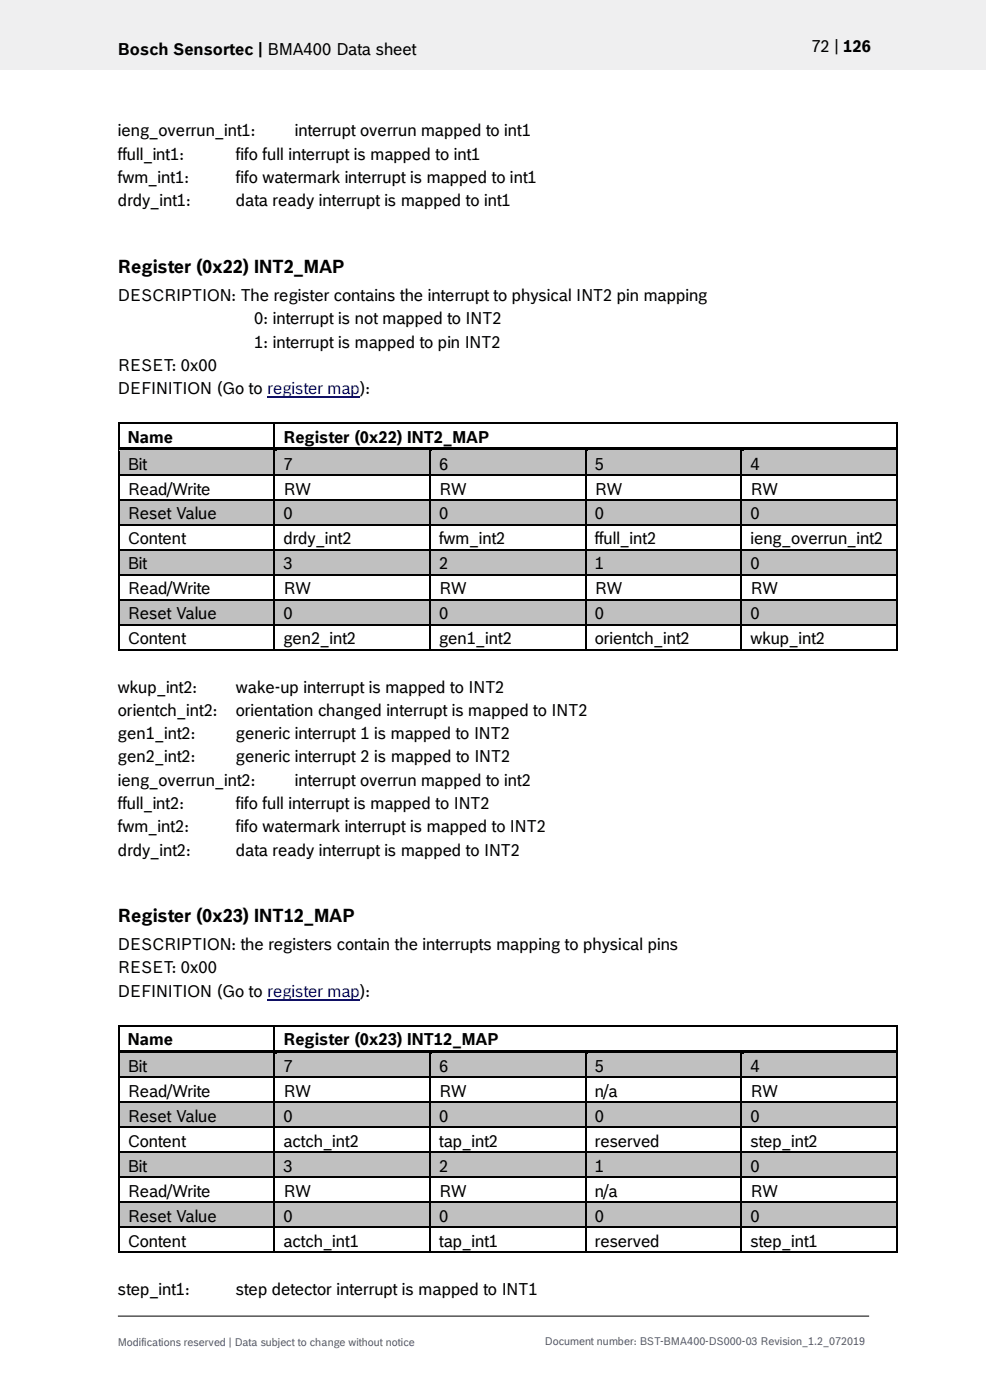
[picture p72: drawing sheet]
<svg xmlns="http://www.w3.org/2000/svg" width="210mm" height="297mm" viewBox="0 0 210 297" stroke-linecap="round" stroke-linejoin="round" font-family="sans-serif">
<defs><g id="words">
<g font-size="3.9">
<text x="25" y="57.9">Register (0x22) INT2_MAP</text>
<text x="25" y="195.6">Register (0x23) INT12_MAP</text>
</g>
<g font-size="3.5">
<text x="25" y="11.6">Bosch Sensortec | BMA400 Data sheet</text>
<text x="172.1" y="11">72 | 126</text>
<text x="25" y="29">ieng_overrun_int1:</text>
<text x="62.5" y="29">interrupt overrun mapped to int1</text>
<text x="25" y="33.9">ffull_int1:</text>
<text x="50" y="33.9">fifo full interrupt is mapped to int1</text>
<text x="25" y="38.9">fwm_int1:</text>
<text x="50" y="38.9">fifo watermark interrupt is mapped to int1</text>
<text x="25" y="43.8">drdy_int1:</text>
<text x="50" y="43.8">data ready interrupt is mapped to int1</text>
<text x="25" y="63.9">DESCRIPTION: The register contains the interrupt to physical INT2 pin mapping</text>
<text x="53.9" y="68.8">0: interrupt is not mapped to INT2</text>
<text x="53.9" y="73.8">1: interrupt is mapped to pin INT2</text>
<text x="25" y="78.7">RESET: 0x00</text>
<text x="25" y="83.7">DEFINITION (Go to register map):</text>
<text x="27.1" y="93.9">Name</text>
<text x="60.1" y="93.9">Register (0x22) INT2_MAP</text>
<text x="27.1" y="99.6">Bit</text>
<text x="60.1" y="99.6">7</text>
<text x="93.2" y="99.6">6</text>
<text x="126.2" y="99.6">5</text>
<text x="159.2" y="99.6">4</text>
<text x="27.1" y="104.9">Read/Write</text>
<text x="60.1" y="104.9">RW</text>
<text x="93.2" y="104.9">RW</text>
<text x="126.2" y="104.9">RW</text>
<text x="159.2" y="104.9">RW</text>
<text x="27.1" y="110.2">Reset Value</text>
<text x="60.1" y="110.2">0</text>
<text x="93.2" y="110.2">0</text>
<text x="126.2" y="110.2">0</text>
<text x="159.2" y="110.2">0</text>
<text x="27.1" y="115.5">Content</text>
<text x="60.1" y="115.5">drdy_int2</text>
<text x="93.2" y="115.5">fwm_int2</text>
<text x="126.2" y="115.5">ffull_int2</text>
<text x="159.2" y="115.5">ieng_overrun_int2</text>
<text x="27.1" y="120.8">Bit</text>
<text x="60.1" y="120.8">3</text>
<text x="93.2" y="120.8">2</text>
<text x="126.2" y="120.8">1</text>
<text x="159.2" y="120.8">0</text>
<text x="27.1" y="126.1">Read/Write</text>
<text x="27.1" y="131.4">Reset Value</text>
<text x="60.1" y="126.1">RW</text>
<text x="60.1" y="131.4">0</text>
<text x="93.2" y="126.1">RW</text>
<text x="93.2" y="131.4">0</text>
<text x="126.2" y="126.1">RW</text>
<text x="126.2" y="131.4">0</text>
<text x="159.2" y="126.1">RW</text>
<text x="159.2" y="131.4">0</text>
<text x="27.1" y="136.7">Content</text>
<text x="60.1" y="136.7">gen2_int2</text>
<text x="93.2" y="136.7">gen1_int2</text>
<text x="126.2" y="136.7">orientch_int2</text>
<text x="159.2" y="136.7">wkup_int2</text>
<text x="25" y="146.9">wkup_int2:</text>
<text x="50" y="146.9">wake-up interrupt is mapped to INT2</text>
<text x="25" y="151.9">orientch_int2:</text>
<text x="50" y="151.9">orientation changed interrupt is mapped to INT2</text>
<text x="25" y="156.8">gen1_int2:</text>
<text x="25" y="161.7">gen2_int2:</text>
<text x="50" y="156.8">generic interrupt 1 is mapped to INT2</text>
<text x="50" y="161.7">generic interrupt 2 is mapped to INT2</text>
<text x="25" y="166.7">ieng_overrun_int2:</text>
<text x="62.5" y="166.7">interrupt overrun mapped to int2</text>
<text x="25" y="171.6">ffull_int2:</text>
<text x="50" y="171.6">fifo full interrupt is mapped to INT2</text>
<text x="25" y="176.6">fwm_int2:</text>
<text x="50" y="176.6">fifo watermark interrupt is mapped to INT2</text>
<text x="25" y="181.5">drdy_int2:</text>
<text x="50" y="181.5">data ready interrupt is mapped to INT2</text>
<text x="25" y="201.6">DESCRIPTION: the registers contain the interrupts mapping to physical pins</text>
<text x="25" y="206.5">RESET: 0x00</text>
<text x="25" y="211.5">DEFINITION (Go to register map):</text>
<text x="27.1" y="221.7">Name</text>
<text x="60.1" y="221.7">Register (0x23) INT12_MAP</text>
<text x="27.1" y="227.4">Bit</text>
<text x="60.1" y="227.4">7</text>
<text x="93.2" y="227.4">6</text>
<text x="126.2" y="227.4">5</text>
<text x="159.2" y="227.4">4</text>
<text x="27.1" y="232.7">Read/Write</text>
<text x="60.1" y="232.7">RW</text>
<text x="93.2" y="232.7">RW</text>
<text x="126.2" y="232.7">n/a</text>
<text x="159.2" y="232.7">RW</text>
<text x="27.1" y="238">Reset Value</text>
<text x="60.1" y="238">0</text>
<text x="93.2" y="238">0</text>
<text x="126.2" y="238">0</text>
<text x="159.2" y="238">0</text>
<text x="27.1" y="243.3">Content</text>
<text x="60.1" y="243.3">actch_int2</text>
<text x="93.2" y="243.3">tap_int2</text>
<text x="126.2" y="243.3">reserved</text>
<text x="159.2" y="243.3">step_int2</text>
<text x="27.1" y="248.6">Bit</text>
<text x="60.1" y="248.6">3</text>
<text x="93.2" y="248.6">2</text>
<text x="126.2" y="248.6">1</text>
<text x="159.2" y="248.6">0</text>
<text x="27.1" y="253.9">Read/Write</text>
<text x="60.1" y="253.9">RW</text>
<text x="93.2" y="253.9">RW</text>
<text x="126.2" y="253.9">n/a</text>
<text x="159.2" y="253.9">RW</text>
<text x="27.1" y="259.2">Reset Value</text>
<text x="60.1" y="259.2">0</text>
<text x="93.2" y="259.2">0</text>
<text x="126.2" y="259.2">0</text>
<text x="159.2" y="259.2">0</text>
<text x="27.1" y="264.5">Content</text>
<text x="60.1" y="264.5">actch_int1</text>
<text x="93.2" y="264.5">tap_int1</text>
<text x="126.2" y="264.5">reserved</text>
<text x="159.2" y="264.5">step_int1</text>
<text x="25" y="274.7">step_int1:</text>
<text x="50" y="274.7">step detector interrupt is mapped to INT1</text>
</g>
<g font-size="2.3" fill="#535f6b">
<text x="25" y="285.5">Modifications reserved | Data subject to change without notice</text>
<text x="115.6" y="285.3">Document number: BST-BMA400-DS000-03 Revision_1.2_072019</text>
</g>
</g></defs>
<path d="M-.1 0h209.2v14.8h-209.2z" fill-rule="evenodd" fill="#efeff0"/>
<path d="M25 279.2h159.4" fill="none" stroke="#000" stroke-width=".21"/>
<path d="M56.7 84.3h19.7" fill="none" stroke="#00f" stroke-width=".25"/>
<g fill="#000">
<path d="M25 89.6h.4v.3h-.4z" fill-rule="evenodd"/>
<path d="M25 89.6h.4v.3h-.4z" fill-rule="evenodd"/>
<path d="M58 89.6h.4v.3h-.4z" fill-rule="evenodd"/>
<path d="M190.2 89.6h.3v.3h-.3z" fill-rule="evenodd"/>
<path d="M190.2 89.6h.3v.3h-.3z" fill-rule="evenodd"/>
</g>
<path d="M25.2 89.9v5M25.4 89.8h32.6M58.2 89.9v5M58.4 89.8h131.8M190.3 89.9v5" fill="none" stroke="#000" stroke-width=".34"/>
<g fill="#c0c0c0">
<path d="M25.4 95.7h32.6v4.9h-32.6z" fill-rule="evenodd"/>
<path d="M27.1 95.7h29.2v4.9h-29.2z" fill-rule="evenodd"/>
<path d="M58.4 95.7h32.7v4.9h-32.7z" fill-rule="evenodd"/>
<path d="M60.1 95.7h29.2v4.9h-29.2z" fill-rule="evenodd"/>
<path d="M91.4 95.7h32.7v4.9h-32.7z" fill-rule="evenodd"/>
<path d="M93.2 95.7h29.2v4.9h-29.2z" fill-rule="evenodd"/>
<path d="M124.4 95.7h32.7v4.9h-32.7z" fill-rule="evenodd"/>
<path d="M126.2 95.7h29.2v4.9h-29.2z" fill-rule="evenodd"/>
<path d="M157.5 95.7h32.7v4.9h-32.7z" fill-rule="evenodd"/>
<path d="M159.2 95.7h29.2v4.9h-29.2z" fill-rule="evenodd"/>
</g>
<g fill="#000">
<path d="M25 94.9h.4v.8h-.4z" fill-rule="evenodd"/>
<path d="M25.4 94.9h32.6v.7h-32.6z" fill-rule="evenodd"/>
</g>
<path d="M25.4 95.7h32.6" fill="none" stroke="#c0c0c0" stroke-width=".21"/>
<path d="M58.4 95.6l.4 .1z" fill-rule="evenodd" fill="#c0c0c0"/>
<g fill="#000">
<path d="M58 95.6l.4 .1z" fill-rule="evenodd"/>
<path d="M58 94.9h.8v.7h-.8z" fill-rule="evenodd"/>
<path d="M58.8 94.9h32.3v.7h-32.3z" fill-rule="evenodd"/>
</g>
<path d="M58.8 95.7h32.3" fill="none" stroke="#c0c0c0" stroke-width=".21"/>
<path d="M91.4 95.6l.4 .1z" fill-rule="evenodd" fill="#c0c0c0"/>
<g fill="#000">
<path d="M91.1 95.6l.3 .1z" fill-rule="evenodd"/>
<path d="M91.1 94.9h.7v.7h-.7z" fill-rule="evenodd"/>
<path d="M91.8 94.9h32.3v.7h-32.3z" fill-rule="evenodd"/>
</g>
<path d="M91.8 95.7h32.3" fill="none" stroke="#c0c0c0" stroke-width=".21"/>
<path d="M124.4 95.6l.5 .1z" fill-rule="evenodd" fill="#c0c0c0"/>
<g fill="#000">
<path d="M124.1 95.6l.3 .1z" fill-rule="evenodd"/>
<path d="M124.1 94.9h.8v.7h-.8z" fill-rule="evenodd"/>
<path d="M124.9 94.9h32.2v.7h-32.2z" fill-rule="evenodd"/>
</g>
<path d="M124.9 95.7h32.2" fill="none" stroke="#c0c0c0" stroke-width=".21"/>
<path d="M157.5 95.6l.4 .1z" fill-rule="evenodd" fill="#c0c0c0"/>
<g fill="#000">
<path d="M157.1 95.6l.4 .1z" fill-rule="evenodd"/>
<path d="M157.1 94.9h.8v.7h-.8z" fill-rule="evenodd"/>
<path d="M157.9 94.9h32.3v.7h-32.3z" fill-rule="evenodd"/>
<path d="M190.2 94.9h.3v.8h-.3z" fill-rule="evenodd"/>
<path d="M25 100.6h.4v.3h-.4z" fill-rule="evenodd"/>
<path d="M58 100.6h.4v.3h-.4z" fill-rule="evenodd"/>
<path d="M91.1 100.6h.3v.3h-.3z" fill-rule="evenodd"/>
<path d="M124.1 100.6h.3v.3h-.3z" fill-rule="evenodd"/>
<path d="M157.1 100.6h.4v.3h-.4z" fill-rule="evenodd"/>
<path d="M190.2 100.6h.3v.3h-.3z" fill-rule="evenodd"/>
</g>
<path d="M157.9 95.7h32.3" fill="none" stroke="#c0c0c0" stroke-width=".21"/>
<g fill="none" stroke="#000" stroke-width=".34">
<path d="M25.2 95.7v4.9M58.2 95.7v4.9M91.2 95.7v4.9M124.3 95.7v4.9M157.3 95.7v4.9M190.3 95.7v4.9M25.2 100.9v5M25.4 100.8h32.6M58.2 100.9v5M58.4 100.8h32.7M91.2 100.9v5M91.4 100.8h32.7"/>
<path d="M124.3 100.9v5M124.4 100.8h32.7M157.3 100.9v5M157.5 100.8h32.7M190.3 100.9v5"/>
</g>
<g fill="#c0c0c0">
<path d="M25.4 106.3h32.6v4.9h-32.6z" fill-rule="evenodd"/>
<path d="M27.1 106.3h29.2v4.9h-29.2z" fill-rule="evenodd"/>
<path d="M58.4 106.3h32.7v4.9h-32.7z" fill-rule="evenodd"/>
<path d="M60.1 106.3h29.2v4.9h-29.2z" fill-rule="evenodd"/>
<path d="M91.4 106.3h32.7v4.9h-32.7z" fill-rule="evenodd"/>
<path d="M93.2 106.3h29.2v4.9h-29.2z" fill-rule="evenodd"/>
<path d="M124.4 106.3h32.7v4.9h-32.7z" fill-rule="evenodd"/>
<path d="M126.2 106.3h29.2v4.9h-29.2z" fill-rule="evenodd"/>
<path d="M157.5 106.3h32.7v4.9h-32.7z" fill-rule="evenodd"/>
<path d="M159.2 106.3h29.2v4.9h-29.2z" fill-rule="evenodd"/>
</g>
<g fill="#000">
<path d="M25 105.9h.4v.3h-.4z" fill-rule="evenodd"/>
<path d="M25 111.2h.4v.3h-.4z" fill-rule="evenodd"/>
<path d="M58 105.9h.4v.3h-.4z" fill-rule="evenodd"/>
<path d="M58 111.2h.4v.3h-.4z" fill-rule="evenodd"/>
<path d="M91.1 105.9h.3v.3h-.3z" fill-rule="evenodd"/>
<path d="M91.1 111.2h.3v.3h-.3z" fill-rule="evenodd"/>
<path d="M124.1 105.9h.3v.3h-.3z" fill-rule="evenodd"/>
<path d="M124.1 111.2h.3v.3h-.3z" fill-rule="evenodd"/>
<path d="M157.1 105.9h.4v.3h-.4z" fill-rule="evenodd"/>
<path d="M157.1 111.2h.4v.3h-.4z" fill-rule="evenodd"/>
<path d="M190.2 105.9h.3v.3h-.3z" fill-rule="evenodd"/>
<path d="M190.2 111.2h.3v.3h-.3z" fill-rule="evenodd"/>
</g>
<g fill="none" stroke="#000" stroke-width=".34">
<path d="M25.2 106.2v5M25.2 111.5v5M25.4 106.1h32.6M25.4 111.4h32.6M58.2 106.2v5M58.2 111.5v5M58.4 106.1h32.7M58.4 111.4h32.7M91.2 106.2v5M91.2 111.5v5M91.4 106.1h32.7M91.4 111.4h32.7"/>
<path d="M124.3 106.2v5M124.3 111.5v5M124.4 106.1h32.7M124.4 111.4h32.7M157.3 106.2v5M157.3 111.5v5M157.5 106.1h32.7M157.5 111.4h32.7M190.3 106.2v5M190.3 111.5v5"/>
</g>
<g fill="#c0c0c0">
<path d="M25.4 116.9h32.6v4.9h-32.6z" fill-rule="evenodd"/>
<path d="M27.1 116.9h29.2v4.9h-29.2z" fill-rule="evenodd"/>
<path d="M58.4 116.9h32.7v4.9h-32.7z" fill-rule="evenodd"/>
<path d="M60.1 116.9h29.2v4.9h-29.2z" fill-rule="evenodd"/>
<path d="M91.4 116.9h32.7v4.9h-32.7z" fill-rule="evenodd"/>
<path d="M93.2 116.9h29.2v4.9h-29.2z" fill-rule="evenodd"/>
<path d="M124.4 116.9h32.7v4.9h-32.7z" fill-rule="evenodd"/>
<path d="M126.2 116.9h29.2v4.9h-29.2z" fill-rule="evenodd"/>
<path d="M157.5 116.9h32.7v4.9h-32.7z" fill-rule="evenodd"/>
<path d="M159.2 116.9h29.2v4.9h-29.2z" fill-rule="evenodd"/>
</g>
<g fill="#000">
<path d="M25 116.5h.4v.3h-.4z" fill-rule="evenodd"/>
<path d="M58 116.5h.4v.3h-.4z" fill-rule="evenodd"/>
<path d="M91.1 116.5h.3v.3h-.3z" fill-rule="evenodd"/>
<path d="M124.1 116.5h.3v.3h-.3z" fill-rule="evenodd"/>
<path d="M157.1 116.5h.4v.3h-.4z" fill-rule="evenodd"/>
<path d="M190.2 116.5h.3v.3h-.3z" fill-rule="evenodd"/>
<path d="M25 121.8h.4v.3h-.4z" fill-rule="evenodd"/>
<path d="M58 121.8h.4v.3h-.4z" fill-rule="evenodd"/>
<path d="M91.1 121.8h.3v.3h-.3z" fill-rule="evenodd"/>
<path d="M124.1 121.8h.3v.3h-.3z" fill-rule="evenodd"/>
<path d="M157.1 121.8h.4v.3h-.4z" fill-rule="evenodd"/>
<path d="M190.2 121.8h.3v.3h-.3z" fill-rule="evenodd"/>
</g>
<g fill="none" stroke="#000" stroke-width=".34">
<path d="M25.2 116.8v5M25.4 116.6h32.6M58.2 116.8v5M58.4 116.6h32.7M91.2 116.8v5M91.4 116.6h32.7M124.3 116.8v5M124.4 116.6h32.7M157.3 116.8v5M157.5 116.6h32.7M190.3 116.8v5M25.2 122.1v5"/>
<path d="M25.4 121.9h32.6M58.2 122.1v5M58.4 121.9h32.7M91.2 122.1v5M91.4 121.9h32.7M124.3 122.1v5M124.4 121.9h32.7M157.3 122.1v5M157.5 121.9h32.7M190.3 122.1v5"/>
</g>
<g fill="#c0c0c0">
<path d="M25.4 127.4h32.6v5h-32.6z" fill-rule="evenodd"/>
<path d="M27.1 127.4h29.2v5h-29.2z" fill-rule="evenodd"/>
<path d="M58.4 127.4h32.7v5h-32.7z" fill-rule="evenodd"/>
<path d="M60.1 127.4h29.2v5h-29.2z" fill-rule="evenodd"/>
<path d="M91.4 127.4h32.7v5h-32.7z" fill-rule="evenodd"/>
<path d="M93.2 127.4h29.2v5h-29.2z" fill-rule="evenodd"/>
<path d="M124.4 127.4h32.7v5h-32.7z" fill-rule="evenodd"/>
<path d="M126.2 127.4h29.2v5h-29.2z" fill-rule="evenodd"/>
<path d="M157.5 127.4h32.7v5h-32.7z" fill-rule="evenodd"/>
<path d="M159.2 127.4h29.2v5h-29.2z" fill-rule="evenodd"/>
</g>
<g fill="#000">
<path d="M25 127.1h.4v.3h-.4z" fill-rule="evenodd"/>
<path d="M25 132.4h.4v.3h-.4z" fill-rule="evenodd"/>
<path d="M25 137.7h.4v.3h-.4z" fill-rule="evenodd"/>
<path d="M25 137.7h.4v.3h-.4z" fill-rule="evenodd"/>
<path d="M58 127.1h.4v.3h-.4z" fill-rule="evenodd"/>
<path d="M58 132.4h.4v.3h-.4z" fill-rule="evenodd"/>
<path d="M58 137.7h.4v.3h-.4z" fill-rule="evenodd"/>
<path d="M91.1 127.1h.3v.3h-.3z" fill-rule="evenodd"/>
<path d="M91.1 132.4h.3v.3h-.3z" fill-rule="evenodd"/>
<path d="M91.1 137.7h.3v.3h-.3z" fill-rule="evenodd"/>
<path d="M124.1 127.1h.3v.3h-.3z" fill-rule="evenodd"/>
<path d="M124.1 132.4h.3v.3h-.3z" fill-rule="evenodd"/>
<path d="M124.1 137.7h.3v.3h-.3z" fill-rule="evenodd"/>
<path d="M157.1 127.1h.4v.3h-.4z" fill-rule="evenodd"/>
<path d="M157.1 132.4h.4v.3h-.4z" fill-rule="evenodd"/>
<path d="M157.1 137.7h.4v.3h-.4z" fill-rule="evenodd"/>
<path d="M190.2 127.1h.3v.3h-.3z" fill-rule="evenodd"/>
<path d="M190.2 132.4h.3v.3h-.3z" fill-rule="evenodd"/>
<path d="M190.2 137.7h.3v.3h-.3z" fill-rule="evenodd"/>
<path d="M190.2 137.7h.3v.3h-.3z" fill-rule="evenodd"/>
<path d="M25 217.4h.4v.3h-.4z" fill-rule="evenodd"/>
<path d="M25 217.4h.4v.3h-.4z" fill-rule="evenodd"/>
<path d="M58 217.4h.4v.3h-.4z" fill-rule="evenodd"/>
<path d="M190.2 217.4h.3v.3h-.3z" fill-rule="evenodd"/>
<path d="M190.2 217.4h.3v.3h-.3z" fill-rule="evenodd"/>
</g>
<g fill="none" stroke="#000" stroke-width=".34">
<path d="M25.2 127.4v5M25.2 132.7v5M25.4 127.2h32.6M25.4 132.5h32.6M25.4 137.9h32.6M58.2 127.4v5M58.2 132.7v5M58.4 127.2h32.7M58.4 132.5h32.7M58.4 137.9h32.7M91.2 127.4v5M91.2 132.7v5"/>
<path d="M91.4 127.2h32.7M91.4 132.5h32.7M91.4 137.9h32.7M124.3 127.4v5M124.3 132.7v5M124.4 127.2h32.7M124.4 132.5h32.7M124.4 137.9h32.7M157.3 127.4v5M157.3 132.7v5M157.5 127.2h32.7M157.5 132.5h32.7"/>
<path d="M157.5 137.9h32.7M190.3 127.4v5M190.3 132.7v5M25.2 217.7v5M25.4 217.6h32.6M58.2 217.7v5M58.4 217.6h131.8M190.3 217.7v5"/>
</g>
<path d="M56.7 212.1h19.7" fill="none" stroke="#00f" stroke-width=".25"/>
<g fill="#c0c0c0">
<path d="M25.4 223.5h32.6v4.9h-32.6z" fill-rule="evenodd"/>
<path d="M27.1 223.5h29.2v4.9h-29.2z" fill-rule="evenodd"/>
<path d="M58.4 223.5h32.7v4.9h-32.7z" fill-rule="evenodd"/>
<path d="M60.1 223.5h29.2v4.9h-29.2z" fill-rule="evenodd"/>
<path d="M91.4 223.5h32.7v4.9h-32.7z" fill-rule="evenodd"/>
<path d="M93.2 223.5h29.2v4.9h-29.2z" fill-rule="evenodd"/>
<path d="M124.4 223.5h32.7v4.9h-32.7z" fill-rule="evenodd"/>
<path d="M126.2 223.5h29.2v4.9h-29.2z" fill-rule="evenodd"/>
<path d="M157.5 223.5h32.7v4.9h-32.7z" fill-rule="evenodd"/>
<path d="M159.2 223.5h29.2v4.9h-29.2z" fill-rule="evenodd"/>
</g>
<g fill="#000">
<path d="M25 222.7h.4v.8h-.4z" fill-rule="evenodd"/>
<path d="M25.4 222.7h32.6v.8h-32.6z" fill-rule="evenodd"/>
</g>
<path d="M25.4 223.5h32.6" fill="none" stroke="#c0c0c0" stroke-width=".21"/>
<path d="M58.4 223.5h.4z" fill-rule="evenodd" fill="#c0c0c0"/>
<g fill="#000">
<path d="M58 223.5h.4z" fill-rule="evenodd"/>
<path d="M58 222.7h.8v.8h-.8z" fill-rule="evenodd"/>
<path d="M58.8 222.7h32.3v.8h-32.3z" fill-rule="evenodd"/>
</g>
<path d="M58.8 223.5h32.3" fill="none" stroke="#c0c0c0" stroke-width=".21"/>
<path d="M91.4 223.5h.4z" fill-rule="evenodd" fill="#c0c0c0"/>
<g fill="#000">
<path d="M91.1 223.5h.3z" fill-rule="evenodd"/>
<path d="M91.1 222.7h.7v.8h-.7z" fill-rule="evenodd"/>
<path d="M91.8 222.7h32.3v.8h-32.3z" fill-rule="evenodd"/>
</g>
<path d="M91.8 223.5h32.3" fill="none" stroke="#c0c0c0" stroke-width=".21"/>
<path d="M124.4 223.5h.5z" fill-rule="evenodd" fill="#c0c0c0"/>
<g fill="#000">
<path d="M124.1 223.5h.3z" fill-rule="evenodd"/>
<path d="M124.1 222.7h.8v.8h-.8z" fill-rule="evenodd"/>
<path d="M124.9 222.7h32.2v.8h-32.2z" fill-rule="evenodd"/>
</g>
<path d="M124.9 223.5h32.2" fill="none" stroke="#c0c0c0" stroke-width=".21"/>
<path d="M157.5 223.5h.4z" fill-rule="evenodd" fill="#c0c0c0"/>
<g fill="#000">
<path d="M25 228.4h.4v.4h-.4z" fill-rule="evenodd"/>
<path d="M58 228.4h.4v.4h-.4z" fill-rule="evenodd"/>
<path d="M91.1 228.4h.3v.4h-.3z" fill-rule="evenodd"/>
<path d="M124.1 228.4h.3v.4h-.3z" fill-rule="evenodd"/>
<path d="M157.1 223.5h.4z" fill-rule="evenodd"/>
<path d="M157.1 222.7h.8v.8h-.8z" fill-rule="evenodd"/>
<path d="M157.1 228.4h.4v.4h-.4z" fill-rule="evenodd"/>
<path d="M157.9 222.7h32.3v.8h-32.3z" fill-rule="evenodd"/>
<path d="M190.2 222.7h.3v.8h-.3z" fill-rule="evenodd"/>
<path d="M190.2 228.4h.3v.4h-.3z" fill-rule="evenodd"/>
</g>
<path d="M157.9 223.5h32.3" fill="none" stroke="#c0c0c0" stroke-width=".21"/>
<g fill="none" stroke="#000" stroke-width=".34">
<path d="M25.2 223.5v4.9M25.2 228.8v4.9M25.4 228.6h32.6M58.2 223.5v4.9M58.2 228.8v4.9M58.4 228.6h32.7M91.2 223.5v4.9M91.2 228.8v4.9M91.4 228.6h32.7M124.3 223.5v4.9M124.3 228.8v4.9M124.4 228.6h32.7"/>
<path d="M157.3 223.5v4.9M157.3 228.8v4.9M157.5 228.6h32.7M190.3 223.5v4.9M190.3 228.8v4.9"/>
</g>
<g fill="#c0c0c0">
<path d="M25.4 234.1h32.6v4.9h-32.6z" fill-rule="evenodd"/>
<path d="M27.1 234.1h29.2v4.9h-29.2z" fill-rule="evenodd"/>
<path d="M58.4 234.1h32.7v4.9h-32.7z" fill-rule="evenodd"/>
<path d="M60.1 234.1h29.2v4.9h-29.2z" fill-rule="evenodd"/>
<path d="M91.4 234.1h32.7v4.9h-32.7z" fill-rule="evenodd"/>
<path d="M93.2 234.1h29.2v4.9h-29.2z" fill-rule="evenodd"/>
<path d="M124.4 234.1h32.7v4.9h-32.7z" fill-rule="evenodd"/>
<path d="M126.2 234.1h29.2v4.9h-29.2z" fill-rule="evenodd"/>
<path d="M157.5 234.1h32.7v4.9h-32.7z" fill-rule="evenodd"/>
<path d="M159.2 234.1h29.2v4.9h-29.2z" fill-rule="evenodd"/>
</g>
<g fill="#000">
<path d="M25 233.7h.4v.4h-.4z" fill-rule="evenodd"/>
<path d="M25 239h.4v.3h-.4z" fill-rule="evenodd"/>
<path d="M58 233.7h.4v.4h-.4z" fill-rule="evenodd"/>
<path d="M58 239h.4v.3h-.4z" fill-rule="evenodd"/>
<path d="M91.1 233.7h.3v.4h-.3z" fill-rule="evenodd"/>
<path d="M91.1 239h.3v.3h-.3z" fill-rule="evenodd"/>
<path d="M124.1 233.7h.3v.4h-.3z" fill-rule="evenodd"/>
<path d="M124.1 239h.3v.3h-.3z" fill-rule="evenodd"/>
<path d="M157.1 233.7h.4v.4h-.4z" fill-rule="evenodd"/>
<path d="M157.1 239h.4v.3h-.4z" fill-rule="evenodd"/>
<path d="M190.2 233.7h.3v.4h-.3z" fill-rule="evenodd"/>
<path d="M190.2 239h.3v.3h-.3z" fill-rule="evenodd"/>
</g>
<g fill="none" stroke="#000" stroke-width=".34">
<path d="M25.2 234.1v4.9M25.2 239.3v5M25.4 233.9h32.6M25.4 239.2h32.6M58.2 234.1v4.9M58.2 239.3v5M58.4 233.9h32.7M58.4 239.2h32.7M91.2 234.1v4.9M91.2 239.3v5M91.4 233.9h32.7M91.4 239.2h32.7"/>
<path d="M124.3 234.1v4.9M124.3 239.3v5M124.4 233.9h32.7M124.4 239.2h32.7M157.3 234.1v4.9M157.3 239.3v5M157.5 233.9h32.7M157.5 239.2h32.7M190.3 234.1v4.9M190.3 239.3v5"/>
</g>
<g fill="#c0c0c0">
<path d="M25.4 244.6h32.6v5h-32.6z" fill-rule="evenodd"/>
<path d="M27.1 244.6h29.2v5h-29.2z" fill-rule="evenodd"/>
<path d="M58.4 244.6h32.7v5h-32.7z" fill-rule="evenodd"/>
<path d="M60.1 244.6h29.2v5h-29.2z" fill-rule="evenodd"/>
<path d="M91.4 244.6h32.7v5h-32.7z" fill-rule="evenodd"/>
<path d="M93.2 244.6h29.2v5h-29.2z" fill-rule="evenodd"/>
<path d="M124.4 244.6h32.7v5h-32.7z" fill-rule="evenodd"/>
<path d="M126.2 244.6h29.2v5h-29.2z" fill-rule="evenodd"/>
<path d="M157.5 244.6h32.7v5h-32.7z" fill-rule="evenodd"/>
<path d="M159.2 244.6h29.2v5h-29.2z" fill-rule="evenodd"/>
</g>
<g fill="#000">
<path d="M25 244.3h.4v.3h-.4z" fill-rule="evenodd"/>
<path d="M25 249.6h.4v.3h-.4z" fill-rule="evenodd"/>
<path d="M58 244.3h.4v.3h-.4z" fill-rule="evenodd"/>
<path d="M58 249.6h.4v.3h-.4z" fill-rule="evenodd"/>
<path d="M91.1 244.3h.3v.3h-.3z" fill-rule="evenodd"/>
<path d="M91.1 249.6h.3v.3h-.3z" fill-rule="evenodd"/>
<path d="M124.1 244.3h.3v.3h-.3z" fill-rule="evenodd"/>
<path d="M124.1 249.6h.3v.3h-.3z" fill-rule="evenodd"/>
<path d="M157.1 244.3h.4v.3h-.4z" fill-rule="evenodd"/>
<path d="M157.1 249.6h.4v.3h-.4z" fill-rule="evenodd"/>
<path d="M190.2 244.3h.3v.3h-.3z" fill-rule="evenodd"/>
<path d="M190.2 249.6h.3v.3h-.3z" fill-rule="evenodd"/>
</g>
<g fill="none" stroke="#000" stroke-width=".34">
<path d="M25.2 244.6v5M25.2 249.9v5M25.4 244.5h32.6M25.4 249.8h32.6M58.2 244.6v5M58.2 249.9v5M58.4 244.5h32.7M58.4 249.8h32.7M91.2 244.6v5M91.2 249.9v5M91.4 244.5h32.7M91.4 249.8h32.7"/>
<path d="M124.3 244.6v5M124.3 249.9v5M124.4 244.5h32.7M124.4 249.8h32.7M157.3 244.6v5M157.3 249.9v5M157.5 244.5h32.7M157.5 249.8h32.7M190.3 244.6v5M190.3 249.9v5"/>
</g>
<g fill="#c0c0c0">
<path d="M25.4 255.2h32.6v5h-32.6z" fill-rule="evenodd"/>
<path d="M27.1 255.2h29.2v5h-29.2z" fill-rule="evenodd"/>
<path d="M58.4 255.2h32.7v5h-32.7z" fill-rule="evenodd"/>
<path d="M60.1 255.2h29.2v5h-29.2z" fill-rule="evenodd"/>
<path d="M91.4 255.2h32.7v5h-32.7z" fill-rule="evenodd"/>
<path d="M93.2 255.2h29.2v5h-29.2z" fill-rule="evenodd"/>
<path d="M124.4 255.2h32.7v5h-32.7z" fill-rule="evenodd"/>
<path d="M126.2 255.2h29.2v5h-29.2z" fill-rule="evenodd"/>
<path d="M157.5 255.2h32.7v5h-32.7z" fill-rule="evenodd"/>
<path d="M159.2 255.2h29.2v5h-29.2z" fill-rule="evenodd"/>
</g>
<g fill="#000">
<path d="M25 254.9h.4v.3h-.4z" fill-rule="evenodd"/>
<path d="M58 254.9h.4v.3h-.4z" fill-rule="evenodd"/>
<path d="M91.1 254.9h.3v.3h-.3z" fill-rule="evenodd"/>
<path d="M124.1 254.9h.3v.3h-.3z" fill-rule="evenodd"/>
<path d="M157.1 254.9h.4v.3h-.4z" fill-rule="evenodd"/>
<path d="M190.2 254.9h.3v.3h-.3z" fill-rule="evenodd"/>
<path d="M25 260.2h.4v.3h-.4z" fill-rule="evenodd"/>
<path d="M25 265.5h.4v.3h-.4z" fill-rule="evenodd"/>
<path d="M25 265.5h.4v.3h-.4z" fill-rule="evenodd"/>
<path d="M58 260.2h.4v.3h-.4z" fill-rule="evenodd"/>
<path d="M58 265.5h.4v.3h-.4z" fill-rule="evenodd"/>
<path d="M91.1 260.2h.3v.3h-.3z" fill-rule="evenodd"/>
<path d="M91.1 265.5h.3v.3h-.3z" fill-rule="evenodd"/>
<path d="M124.1 260.2h.3v.3h-.3z" fill-rule="evenodd"/>
<path d="M124.1 265.5h.3v.3h-.3z" fill-rule="evenodd"/>
<path d="M157.1 260.2h.4v.3h-.4z" fill-rule="evenodd"/>
<path d="M157.1 265.5h.4v.3h-.4z" fill-rule="evenodd"/>
<path d="M190.2 260.2h.3v.3h-.3z" fill-rule="evenodd"/>
<path d="M190.2 265.5h.3v.3h-.3z" fill-rule="evenodd"/>
<path d="M190.2 265.5h.3v.3h-.3z" fill-rule="evenodd"/>
</g>
<g fill="none" stroke="#000" stroke-width=".34">
<path d="M25.2 255.2v5M25.4 255.1h32.6M58.2 255.2v5M58.4 255.1h32.7M91.2 255.2v5M91.4 255.1h32.7M124.3 255.2v5M124.4 255.1h32.7M157.3 255.2v5M157.5 255.1h32.7M190.3 255.2v5M25.2 260.5v5"/>
<path d="M25.4 260.3h32.6M25.4 265.6h32.6M58.2 260.5v5M58.4 260.3h32.7M58.4 265.6h32.7M91.2 260.5v5M91.4 260.3h32.7M91.4 265.6h32.7M124.3 260.5v5M124.4 260.3h32.7M124.4 265.6h32.7M157.3 260.5v5"/>
<path d="M157.5 260.3h32.7M157.5 265.6h32.7M190.3 260.5v5"/>
</g>
<use href="#words"/>
</svg>
